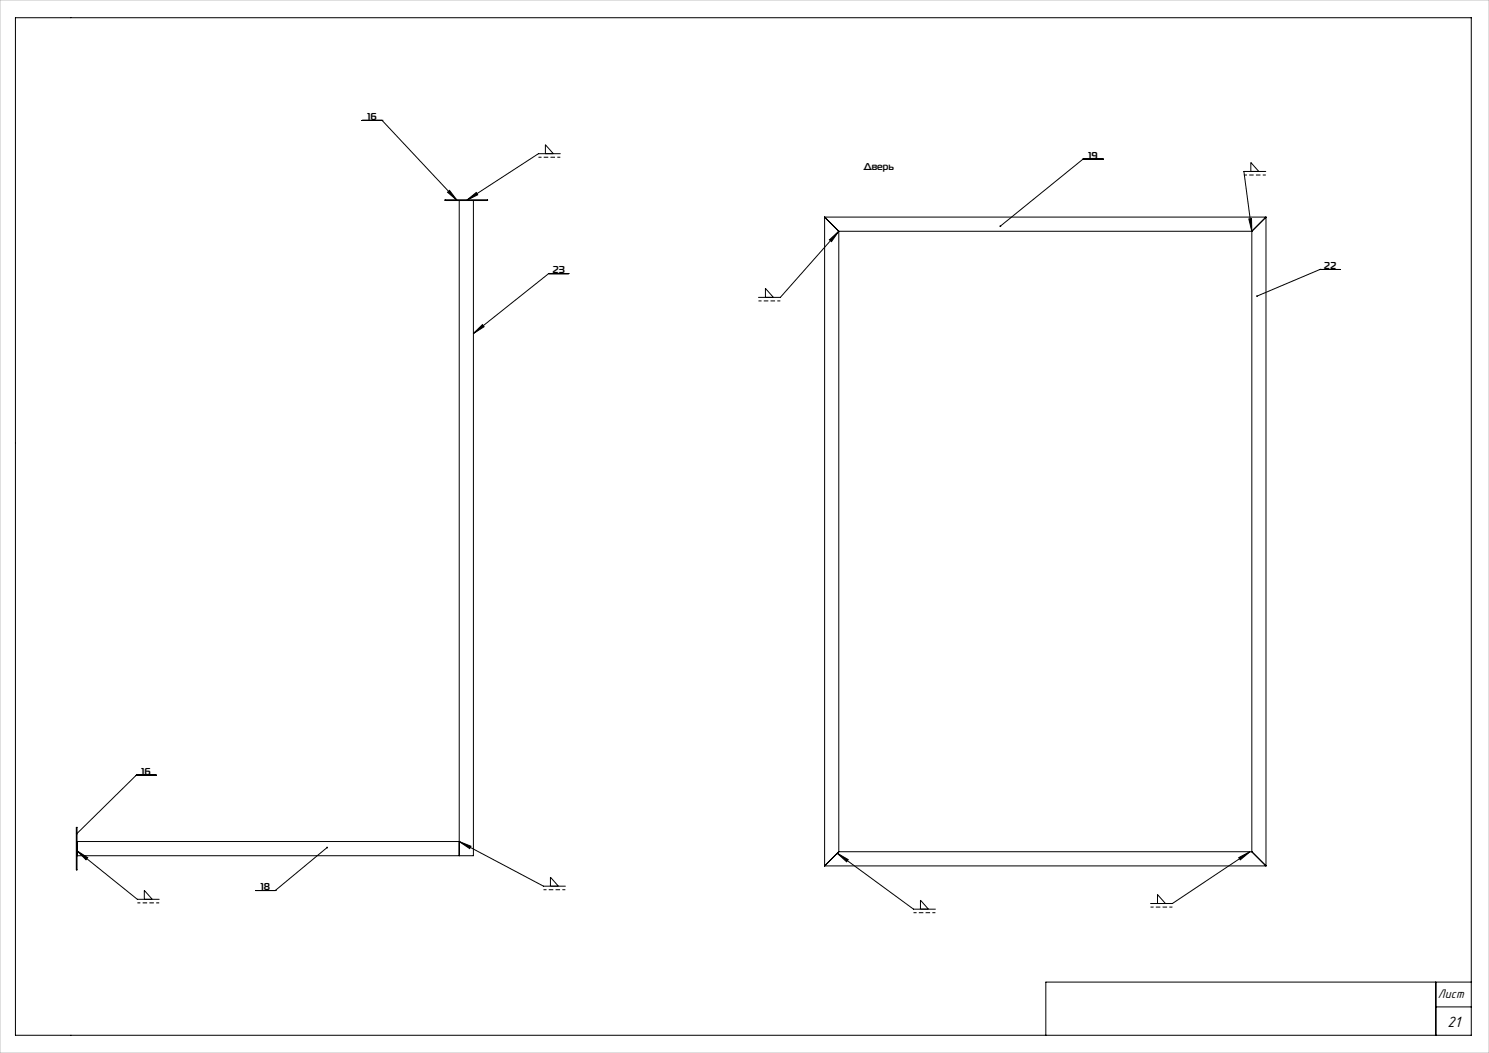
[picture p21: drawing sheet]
<svg xmlns="http://www.w3.org/2000/svg" width="420mm" height="297mm" viewBox="0 0 420 297" stroke-linecap="round" stroke-linejoin="round" font-family="sans-serif">
<defs><g id="words">
<text font-size="4.4" x="408.3" y="289.8">21</text>
<text font-size="3.7" x="405.6" y="281.4">Лист</text>
<g font-size="2.8">
<text x="103.6" y="33.9">16</text>
<text x="243.7" y="47.9">Дверь</text>
<text x="307" y="44.8">19</text>
<text x="155.9" y="77.1">23</text>
<text x="373.4" y="75.9">22</text>
<text x="39.9" y="218.6">16</text>
<text x="73.6" y="251.1">18</text>
</g>
</g></defs>
<g fill="none" stroke="#000" stroke-width=".28">
<path d="M4.4 5h410.6v287h-410.6zM102.1 34h5.7M107.8 33.9h.1M107.8 33.9l21.2 22.7M125.5 56.4h12v.2h-12zM126.2 54.2l.6-.5 2.2 2.9zM129.5 56.6v184.8M131.6 56.6l2.7-2.3 .4 .6zM133.5 56.6v184.8h-111.8M153.8 43.3v-2.5l2.3 2.5M158 43.3h-6.1l-20.3 13.3M305.5 44.8h.1"/>
<path d="M305.5 44.9h5.6M305.5 44.8l-23.3 19M352.8 48.4v-2.6l2.3 2.6M357 48.4h-6.1l2.2 16.8M154.8 77.1h.1M154.8 77.2h5.6M154.8 77.1l-21.3 17M232.6 61.2l4 4M232.6 61.2v183M232.6 61.2h124.5M234 67.6l2.6-2.4-2.1 2.9zM236.6 65.2v175"/>
<path d="M236.6 65.2h116.5M236.6 65.2l-16.5 18.7h-6.2M352.3 61.8l.7-.1 .1 3.5zM353.1 65.2v175M357.1 61.2l-4 4M357.1 61.2v183M372.4 76h.1M372.4 76h5.6M372.4 76l-17.8 7.5M133.5 94.1l2.6-2.5 .5 .6zM215.9 83.9v-2.6l2.3 2.6M38.5 218.6h.1"/>
<path d="M38.5 218.7h5.6M38.5 218.6l-16.9 16.6M21.5 233.4h.2v12h-.2zM21.7 240l3 1.9-.4 .6zM21.7 237.4h107.8M21.7 240l17 13.7h6.2M92.3 239.1l-14.6 12M129.5 237.4l3.4 1.3-.4 .7zM129.5 237.4l23.8 12.5h6.2M40.7 253.7v-2.6l2.2 2.6M72.1 251.2h5.6M77.7 251.1h.1"/>
<path d="M155.3 249.9v-2.5l2.2 2.5M232.6 244.2h124.5M236.2 240.7l3.1 1.8-.5 .6zM236.2 240.7l21.5 15.7h6.1M236.6 240.2l-4 4M236.6 240.2h116.5M259.6 256.4v-2.5l2.3 2.5M326.5 254.8v-2.5l2.2 2.5M349.4 241.9l3.2-1.7-2.8 2.3zM352.6 240.2l-21.9 14.6h-6.2M353.1 240.2l4 4M405 277v15"/>
<path d="M415 277h-120v15M405 284h10"/>
</g>
<path d="M158 44.3h-6.1M357 49.4h-6.1M220.1 84.9h-6.2M44.9 254.7h-6.2M159.5 250.9h-6.2M263.8 257.4h-6.1M330.7 255.8h-6.2" fill="none" stroke="#000" stroke-width=".28" stroke-dasharray="1.3 .6" stroke-dashoffset=".4" stroke-linecap="butt"/>
<path d="M0 0h420v297h-420z" fill="none" stroke="#c0c0c0" stroke-width=".28"/>
<g fill="#000">
<path d="M133.5 94.1l2.6-2.5 .5 .6zM92.1 238.9a.25 .25 0 0 0 0 .3 .25 .25 0 0 0 .3 0 .25 .25 0 0 0 .1-.3l-.2 .2 .2-.2zM21.4 235l.1 .3 .1-.1-.1 .1a.25 .25 0 0 0 .3 0 .25 .25 0 0 0 0-.3 .25 .25 0 0 0-.4 0zM126.2 54.2l.6-.5 2.2 2.9zM282 63.6v.4l.2-.2-.2 .2a.25 .25 0 0 0 .3 0 .25 .25 0 0 0 0-.4 .25 .25 0 0 0-.3 0zM354.4 83.3l-.1 .3 .3-.1-.3 .1a.25 .25 0 0 0 .4 .1 .25 .25 0 0 0 .1-.3 .25 .25 0 0 0-.4-.1z"/>
<path d="M129.5 237.4l3.4 1.3-.4 .7zM131.6 56.6l2.7-2.3 .4 .6zM21.7 240l3 1.9-.4 .6zM352.3 61.8l.7-.1 .1 3.5zM234 67.6l2.6-2.4-2.1 2.9zM236.2 240.7l3.1 1.8-.5 .6zM349.4 241.9l3.2-1.7-2.8 2.3z"/>
</g>
<use href="#words"/>
</svg>
